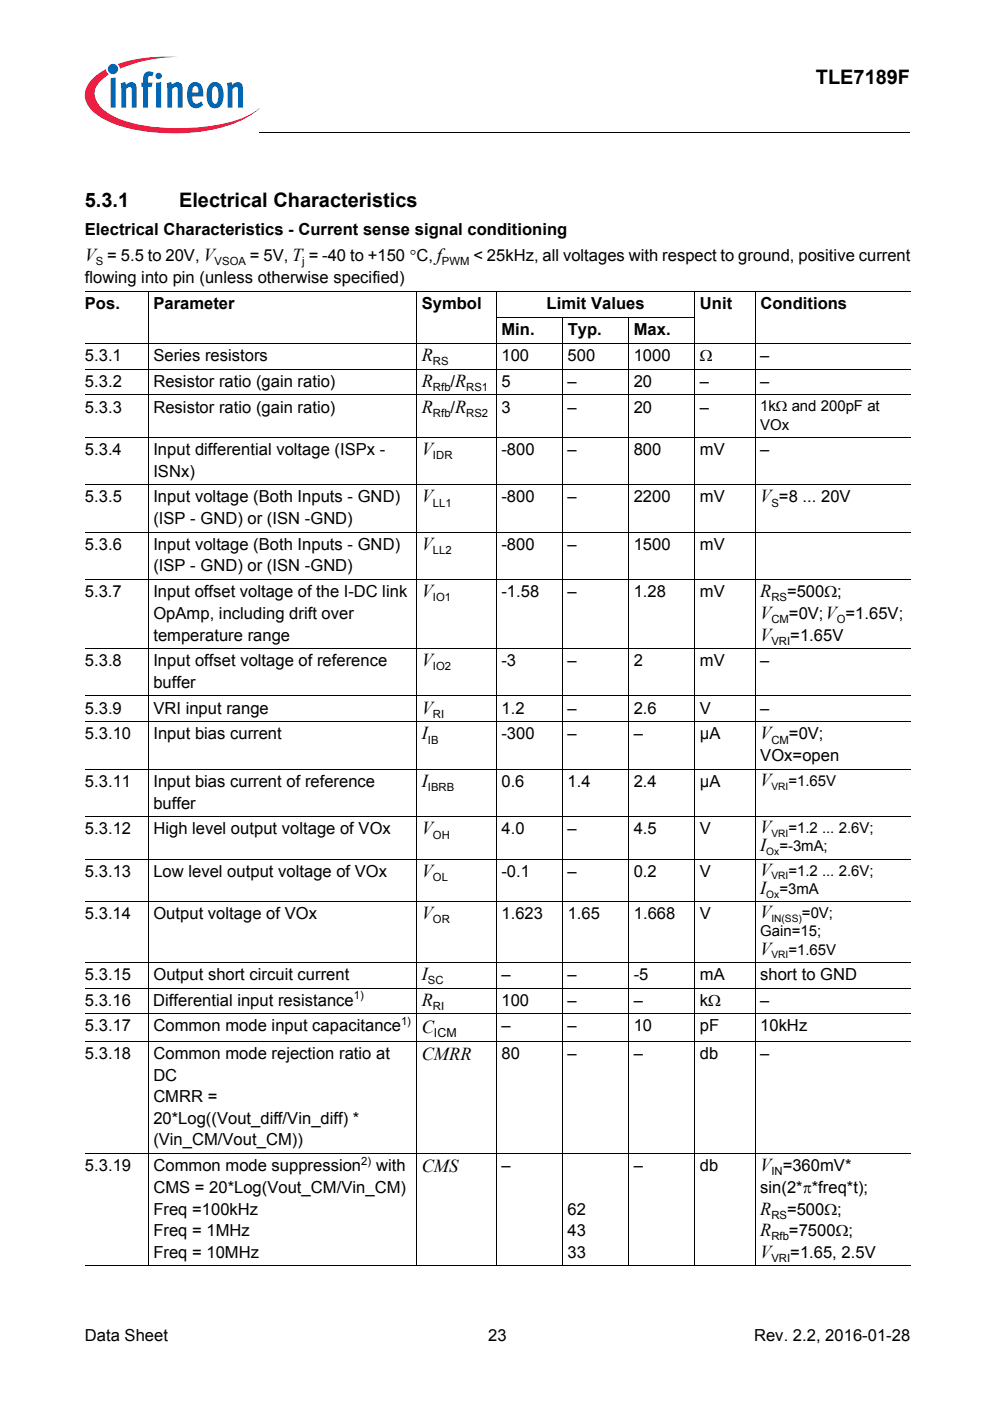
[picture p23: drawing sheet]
<svg xmlns="http://www.w3.org/2000/svg" width="210mm" height="297mm" viewBox="0 0 210 297" stroke-linecap="round" stroke-linejoin="round" font-family="sans-serif">
<defs><g id="words">
<g font-size="4.2">
<text x="173" y="17.8">TLE7189F</text>
<text x="18" y="43.8">5.3.1</text>
<text x="38" y="43.8">Electrical Characteristics</text>
</g>
<g font-size="3.9">
<text x="18" y="55.4">V = 5.5 to 20V, V</text>
<text x="89.4" y="76.5">R</text>
<text x="89.4" y="82">R</text>
<text x="89.4" y="87.5">R</text>
<text x="89.4" y="96.5">V</text>
<text x="89.4" y="106.5">V</text>
<text x="161.2" y="106.5">V =8 ... 20V</text>
<text x="89.4" y="116.6">V</text>
<text x="89.4" y="126.6">V</text>
<text x="161.2" y="126.6">R</text>
<text x="161.2" y="131.2">V</text>
<text x="161.2" y="135.8">V</text>
<text x="89.4" y="141.3">V</text>
<text x="89.4" y="151.3">V</text>
<text x="89.4" y="156.8">I</text>
<text x="161.2" y="156.8">V</text>
<text x="89.4" y="166.8">I</text>
<text x="161.2" y="166.6">V</text>
<text x="89.4" y="176.9">V</text>
<text x="161.2" y="176.7">V</text>
<text x="89.4" y="185.9">V</text>
<text x="161.2" y="180.5">I</text>
<text x="161.2" y="185.7">V</text>
<text x="161.2" y="189.5">I</text>
<text x="89.4" y="194.9">V</text>
<text x="161.2" y="194.6">V</text>
<text x="161.2" y="202.4">V</text>
<text x="89.4" y="207.8">I</text>
<text x="89.4" y="213.2">R</text>
<text x="89.4" y="218.9">C</text>
<text x="89.4" y="224.7">CMRR</text>
<text x="89.4" y="248.6">CMS</text>
<text x="161.2" y="248.3">V =360mV*</text>
<text x="161.2" y="257.5">R</text>
<text x="161.2" y="262.1">R</text>
<text x="161.2" y="266.7">V</text>
</g>
<g font-size="3.5">
<text x="18" y="49.7">Electrical Characteristics - Current sense signal conditioning</text>
<text x="18" y="59.9">flowing into pin (unless otherwise specified)</text>
<text x="53" y="55.4">= 5V, T = -40 to +150 °C, f</text>
<text x="100.4" y="55.4">&lt; 25kHz, all voltages with respect to ground, positive current</text>
<text x="18" y="65.6">Pos.</text>
<text x="32.5" y="65.6">Parameter</text>
<text x="89.4" y="65.6">Symbol</text>
<text x="115.9" y="65.6">Limit Values</text>
<text x="148.4" y="65.6">Unit</text>
<text x="161.2" y="65.6">Conditions</text>
<text x="106.3" y="71.1">Min.</text>
<text x="120.4" y="71.1">Typ.</text>
<text x="134.4" y="71.1">Max.</text>
<text x="18" y="76.5">5.3.1</text>
<text x="32.5" y="76.5">Series resistors</text>
<text x="106.3" y="76.5">100</text>
<text x="120.4" y="76.5">500</text>
<text x="134.4" y="76.5">1000</text>
<text x="148.4" y="76.5">Ω</text>
<text x="161.2" y="76.5">–</text>
<text x="18" y="82">5.3.2</text>
<text x="32.5" y="82">Resistor ratio (gain ratio)</text>
<text x="95.5" y="82">/R</text>
<text x="106.3" y="82">5</text>
<text x="120.4" y="82">–</text>
<text x="134.4" y="82">20</text>
<text x="148.4" y="82">–</text>
<text x="161.2" y="82">–</text>
<text x="18" y="87.5">5.3.3</text>
<text x="32.5" y="87.5">Resistor ratio (gain ratio)</text>
<text x="95.5" y="87.5">/R</text>
<text x="106.3" y="87.5">3</text>
<text x="120.4" y="87.5">–</text>
<text x="134.4" y="87.5">20</text>
<text x="148.4" y="87.5">–</text>
<text x="18" y="96.5">5.3.4</text>
<text x="32.5" y="101">ISNx)</text>
<text x="32.5" y="96.5">Input differential voltage (ISPx -</text>
<text x="106.3" y="96.5">-800</text>
<text x="120.4" y="96.5">–</text>
<text x="134.4" y="96.5">800</text>
<text x="148.4" y="96.5">mV</text>
<text x="161.2" y="96.5">–</text>
<text x="18" y="106.5">5.3.5</text>
<text x="32.5" y="106.5">Input voltage (Both Inputs - GND)</text>
<text x="106.3" y="106.5">-800</text>
<text x="120.4" y="106.5">–</text>
<text x="134.4" y="106.5">2200</text>
<text x="148.4" y="106.5">mV</text>
<text x="32.5" y="111.1">(ISP - GND) or (ISN -GND)</text>
<text x="18" y="116.6">5.3.6</text>
<text x="32.5" y="116.6">Input voltage (Both Inputs - GND)</text>
<text x="106.3" y="116.6">-800</text>
<text x="120.4" y="116.6">–</text>
<text x="134.4" y="116.6">1500</text>
<text x="148.4" y="116.6">mV</text>
<text x="32.5" y="121.2">(ISP - GND) or (ISN -GND)</text>
<text x="18" y="126.6">5.3.7</text>
<text x="32.5" y="126.6">Input offset voltage of the I-DC link</text>
<text x="32.5" y="131.2">OpAmp, including drift over</text>
<text x="106.3" y="126.6">-1.58</text>
<text x="120.3" y="126.6">–</text>
<text x="134.4" y="126.6">1.28</text>
<text x="148.4" y="126.6">mV</text>
<text x="166.9" y="126.6">=500Ω;</text>
<text x="167.3" y="131.2">=0V;V =1.65V;</text>
<text x="32.5" y="135.8">temperature range</text>
<text x="167.6" y="135.8">=1.65V</text>
<text x="18" y="141.3">5.3.8</text>
<text x="32.5" y="141.3">Input offset voltage of reference</text>
<text x="106.3" y="141.3">-3</text>
<text x="120.4" y="141.3">–</text>
<text x="134.4" y="141.3">2</text>
<text x="148.4" y="141.3">mV</text>
<text x="161.2" y="141.3">–</text>
<text x="32.5" y="145.9">buffer</text>
<text x="18" y="151.3">5.3.9</text>
<text x="32.5" y="151.3">VRI input range</text>
<text x="106.3" y="151.3">1.2</text>
<text x="120.4" y="151.3">–</text>
<text x="134.4" y="151.3">2.6</text>
<text x="148.4" y="151.3">V</text>
<text x="161.2" y="151.3">–</text>
<text x="18" y="156.8">5.3.10</text>
<text x="32.5" y="156.8">Input bias current</text>
<text x="106.3" y="156.8">-300</text>
<text x="120.4" y="156.8">–</text>
<text x="134.4" y="156.8">–</text>
<text x="148.4" y="156.8">µA</text>
<text x="161.2" y="161.4">VOx=open</text>
<text x="167.3" y="156.8">=0V;</text>
<text x="18" y="166.8">5.3.11</text>
<text x="32.5" y="166.8">Input bias current of reference</text>
<text x="106.3" y="166.8">0.6</text>
<text x="120.3" y="166.8">1.4</text>
<text x="134.4" y="166.8">2.4</text>
<text x="148.4" y="166.8">µA</text>
<text x="32.5" y="171.4">buffer</text>
<text x="18" y="176.9">5.3.12</text>
<text x="32.5" y="176.9">High level output voltage of VOx</text>
<text x="106.3" y="176.9">4.0</text>
<text x="120.4" y="176.9">–</text>
<text x="134.4" y="176.9">4.5</text>
<text x="148.4" y="176.9">V</text>
<text x="18" y="185.9">5.3.13</text>
<text x="32.5" y="185.9">Low level output voltage of VOx</text>
<text x="106.3" y="185.9">-0.1</text>
<text x="120.4" y="185.9">–</text>
<text x="134.4" y="185.9">0.2</text>
<text x="148.4" y="185.9">V</text>
<text x="18" y="194.9">5.3.14</text>
<text x="32.5" y="194.9">Output voltage of VOx</text>
<text x="106.3" y="194.9">1.623</text>
<text x="120.4" y="194.9">1.65</text>
<text x="134.4" y="194.9">1.668</text>
<text x="148.4" y="194.9">V</text>
<text x="18" y="207.8">5.3.15</text>
<text x="32.5" y="207.8">Output short circuit current</text>
<text x="106.3" y="207.8">–</text>
<text x="120.4" y="207.8">–</text>
<text x="134.4" y="207.8">-5</text>
<text x="148.4" y="207.8">mA</text>
<text x="161.2" y="207.8">short to GND</text>
<text x="18" y="213.2">5.3.16</text>
<text x="32.5" y="213.2">Differential input resistance</text>
<text x="106.3" y="213.2">100</text>
<text x="120.4" y="213.2">–</text>
<text x="134.4" y="213.2">–</text>
<text x="148.4" y="213.2">kΩ</text>
<text x="161.2" y="213.2">–</text>
<text x="18" y="218.7">5.3.17</text>
<text x="32.5" y="218.7">Common mode input capacitance</text>
<text x="106.3" y="218.7">–</text>
<text x="120.4" y="218.7">–</text>
<text x="134.4" y="218.7">10</text>
<text x="148.4" y="218.7">pF</text>
<text x="161.2" y="218.7">10kHz</text>
<text x="18" y="224.5">5.3.18</text>
<text x="32.5" y="224.5">Common mode rejection ratio at</text>
<text x="106.3" y="224.5">80</text>
<text x="120.4" y="224.5">–</text>
<text x="134.4" y="224.5">–</text>
<text x="148.4" y="224.5">db</text>
<text x="161.2" y="224.5">–</text>
<text x="32.5" y="229.1">DC</text>
<text x="32.5" y="233.7">CMRR =</text>
<text x="32.5" y="238.3">20*Log((Vout_diff/Vin_diff) *</text>
<text x="32.5" y="242.9">(Vin_CM/Vout_CM))</text>
<text x="18" y="248.3">5.3.19</text>
<text x="32.5" y="248.3">Common mode suppression</text>
<text x="79.7" y="248.3">with</text>
<text x="106.3" y="248.3">–</text>
<text x="134.4" y="248.3">–</text>
<text x="148.4" y="248.3">db</text>
<text x="32.5" y="252.9">CMS = 20*Log(Vout_CM/Vin_CM)</text>
<text x="32.5" y="257.5">Freq =100kHz</text>
<text x="120.4" y="257.5">62</text>
<text x="161.2" y="252.9">sin(2*π*freq*t);</text>
<text x="166.9" y="257.5">=500Ω;</text>
<text x="32.5" y="262.1">Freq = 1MHz</text>
<text x="120.4" y="262.1">43</text>
<text x="167.3" y="262.1">=7500Ω;</text>
<text x="32.5" y="266.7">Freq = 10MHz</text>
<text x="120.4" y="266.7">33</text>
<text x="167.6" y="266.7">=1.65, 2.5V</text>
<text x="18" y="284.4">Data Sheet</text>
<text x="103.5" y="284.4">23</text>
<text x="159.9" y="284.4">Rev. 2.2, 2016-01-28</text>
</g>
<g font-size="3.2">
<text x="161.2" y="87.2">1kΩ and 200pF at</text>
<text x="161.2" y="91.1">VOx</text>
<text x="167.2" y="166.6">=1.65V</text>
<text x="167.2" y="176.7">=1.2 ... 2.6V;</text>
<text x="165.2" y="180.5">=-3mA;</text>
<text x="167.2" y="185.7">=1.2 ... 2.6V;</text>
<text x="165.2" y="189.5">=3mA</text>
<text x="170" y="194.6">=0V;</text>
<text x="161.2" y="198.5">Gain=15;</text>
<text x="167.2" y="202.4">=1.65V</text>
</g>
<text font-size="2.6" x="92" y="219.9">ICM</text>
<g font-size="2.4">
<text x="20.3" y="56.2">S</text>
<text x="45.5" y="56.2">VSOA</text>
<text x="64.1" y="56.2">j</text>
<text x="93.7" y="56.2">PWM</text>
<text x="91.8" y="77.4">RS</text>
<text x="91.8" y="82.9">Rfb</text>
<text x="98.9" y="82.9">RS1</text>
<text x="91.8" y="88.3">Rfb</text>
<text x="98.9" y="88.3">RS2</text>
<text x="91.8" y="97.3">IDR</text>
<text x="91.8" y="107.4">LL1</text>
<text x="163.6" y="107.4">S</text>
<text x="91.8" y="117.5">LL2</text>
<text x="91.8" y="127.5">IO1</text>
<text x="163.6" y="127.5">RS</text>
<text x="163.6" y="132.1">CM</text>
<text x="163.6" y="136.7">VRI</text>
<text x="177.4" y="132.1">O</text>
<text x="91.8" y="142.2">IO2</text>
<text x="91.8" y="152.2">RI</text>
<text x="90.7" y="157.7">IB</text>
<text x="163.6" y="157.7">CM</text>
<text x="90.7" y="167.7">IBRB</text>
<text x="91.8" y="177.8">OH</text>
<text x="91.8" y="186.8">OL</text>
<text x="91.8" y="195.8">OR</text>
<text x="90.7" y="208.6">SC</text>
<text x="75" y="211.8">1)</text>
<text x="91.8" y="214.1">RI</text>
<text x="85" y="217.3">1)</text>
<text x="76.6" y="246.9">2)</text>
<text x="163.6" y="249.2">IN</text>
<text x="163.6" y="258.4">RS</text>
<text x="163.6" y="263">Rfb</text>
<text x="163.6" y="267.6">VRI</text>
</g>
<g font-size="2.2">
<text x="163.6" y="167.4">VRI</text>
<text x="163.6" y="177.5">VRI</text>
<text x="162.5" y="181.3">Ox</text>
<text x="162.5" y="190.3">Ox</text>
<text x="163.6" y="186.5">VRI</text>
<text x="163.6" y="195.5">IN(SS)</text>
<text x="163.6" y="203.2">VRI</text>
</g>
</g></defs>
<circle cx="24" cy="14.6" r="1.09" fill="#0166b3"/>
<g fill="#ed1a40">
<path d="M25 13.6l.8-.3a32.5 32.5 0 0 1 12-1.2 31.8 31.8 0 0 0-11.7 2.2l-.7 .3z"/>
<path d="M19.4 16.9a11.2 11.2 0 0 1 3.1-2.2l.1 .6 .5 .5a5 5 0 0 0-3 4.3 6 6 0 0 0 3.4 4.2 31.6 31.6 0 0 0 15.9 2.9 31.7 31.7 0 0 0 14-3.1l1.6-1.2a17.5 17.5 0 0 1-8.9 4.4 41.1 41.1 0 0 1-22.7-1.4 9.4 9.4 0 0 1-5.1-4.1 4.3 4.3 0 0 1 1.1-4.9z"/>
</g>
<g fill="#0166b3">
<path d="M23.5 16.6l1-.2v6.4h-1z"/>
<path d="M25.6 17.6l.9-.2 .2 .6a1.22 1.22 0 0 1 1.4-.6 1.22 1.22 0 0 1 .9 1.4v4h-1.1v-4.1a.42 .42 0 0 0-.6-.2l-.6 .4v3.9h-1z"/>
<path d="M30.8 15.4l.8-.3 .8 .2 .2 .1-.3 .8-.2-.1a.47 .47 0 0 0-.7 .3v1.1h.9l-.1 .9h-.8v4.4h-1.1v-4.4h-.3v-.9h.3v-.7a1.77 1.77 0 0 1 .5-1.4z"/>
<path d="M35.3 17.6l1-.2 .1 .6a1.22 1.22 0 0 1 1.5-.6 1.22 1.22 0 0 1 .8 1.4v4h-1l-.1-4.1a.42 .42 0 0 0-.6-.2l-.5 .4v3.9h-1z"/>
<path d="M48.1 17.6l1-.2 .1 .6a1.22 1.22 0 0 1 1.5-.6 1.22 1.22 0 0 1 .8 1.4v4h-1l-.1-4.1a.41 .41 0 0 0-.6-.2l-.5 .4v3.9h-1z"/>
<path d="M33 16.1a.68 .68 0 0 1 1.3 0 .68 .68 0 0 1-1.3 0zM33.1 17.6l1.1-.2v5.4h-1.1z"/>
<path d="M40.4 17.8a1.59 1.59 0 0 1 1.8-.2 1.59 1.59 0 0 1 .8 1.5l.1 1.4h-2.3a1.09 1.09 0 0 0 .2 1.1 1.09 1.09 0 0 0 1.2 .3l.4-.4 .4 .7a1.88 1.88 0 0 1-2.1 .6 1.88 1.88 0 0 1-1.2-1.9v-1.7l.3-.8zM41 18.5l-.2 1.1h1.3l-.1-.7a.58 .58 0 0 0-.3-.6 .58 .58 0 0 0-.7 .2z"/>
<path d="M44.6 17.7a1.76 1.76 0 0 1 2 0 1.76 1.76 0 0 1 .8 1.7v1.3a1.96 1.96 0 0 1-2.4 2.2 2.94 2.94 0 0 1-1.2-3.3 2.79 2.79 0 0 1 .8-1.9zM45.2 18.5a4.3 4.3 0 0 0 .1 3.4l.3 .1a1.54 1.54 0 0 0 .7-1.9v-.4a1.19 1.19 0 0 0-.7-1.4z"/>
</g>
<path d="M18 29h46v5h-46z" fill="#fff"/>
<path d="M55 28v.1z" fill="#000"/>
<g fill="none" stroke="#000" stroke-width=".21">
<path d="M55 28h137.9M18 61.8h175M18 72.8h175M18 78.2h175M31.5 61.8v206.6M88.4 61.8v206.6M105.2 67.3h42.2M105.3 61.8v206.6M119.3 67.2v201.2M133.3 67.2v201.2M147.3 61.8v206.6M160.1 61.8v206.6"/>
<path d="M18 83.7h175M18 92.7h175M18 102.8h175M18 112.8h175M18 122.9h175M18 137.5h175M18 147.6h175M18 153h175M18 163.1h175M18 173.1h175M18 182.1h175M18 191.1h175"/>
<path d="M18 204h175M18 209.5h175M18 215h175M18 220.8h175M18 244.6h175M18 268.4h175"/>
</g>
<use href="#words"/>
</svg>
